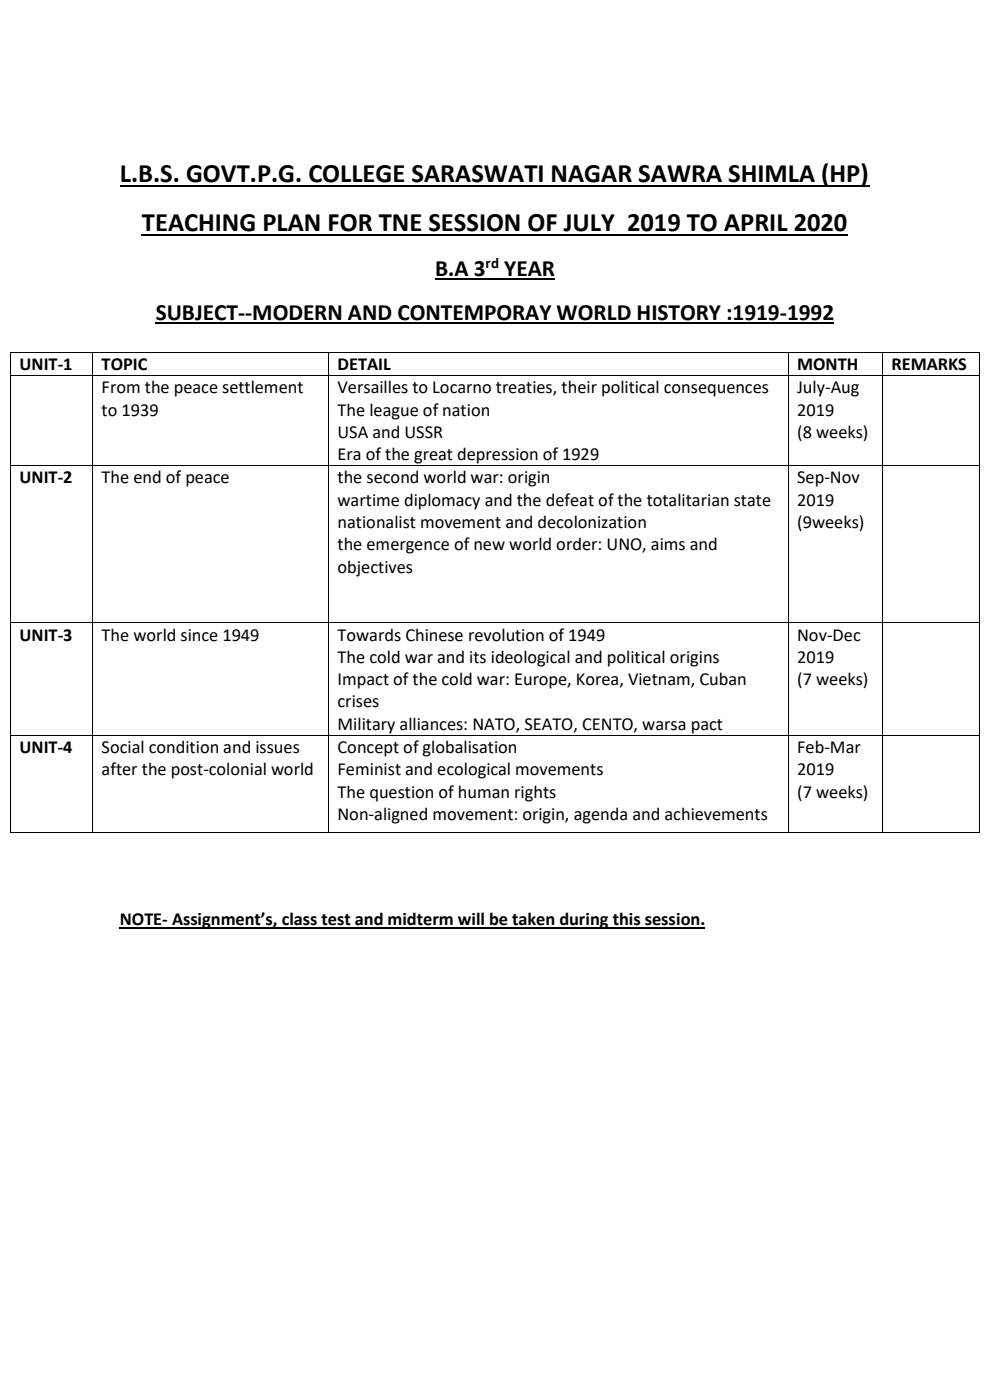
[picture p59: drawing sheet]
<svg xmlns="http://www.w3.org/2000/svg" width="210mm" height="297mm" viewBox="0 0 210 297" stroke-linecap="round" stroke-linejoin="round" font-family="sans-serif">
<defs><g id="words">
<g font-size="5.6">
<text x="25.4" y="38.7">L.B.S. GOVT.P.G. COLLEGE SARASWATI NAGAR SAWRA SHIMLA (HP)</text>
<text x="30.1" y="49">TEACHING PLAN FOR TNE SESSION OF JULY 2019 TO APRIL 2020</text>
</g>
<g font-size="5">
<text x="92.3" y="58.6">B.A 3</text>
<text x="107" y="58.6">YEAR</text>
<text x="33" y="67.9">SUBJECT--MODERN AND CONTEMPORAY WORLD HISTORY :1919-1992</text>
</g>
<g font-size="3.9">
<text x="4.1" y="78.5">UNIT-1</text>
<text x="21.6" y="78.5">TOPIC</text>
<text x="21.6" y="83.4">From the peace settlement</text>
<text x="71.6" y="78.5">DETAIL</text>
<text x="71.6" y="83.4">Versailles to Locarno treaties, their political consequences</text>
<text x="169.1" y="78.5">MONTH</text>
<text x="169.1" y="83.4">July-Aug</text>
<text x="189.1" y="78.5">REMARKS</text>
<text x="21.6" y="88.2">to 1939</text>
<text x="71.6" y="88.2">The league of nation</text>
<text x="169.1" y="88.2">2019</text>
<text x="71.6" y="92.9">USA and USSR</text>
<text x="169.1" y="92.9">(8 weeks)</text>
<text x="71.6" y="97.6">Era of the great depression of 1929</text>
<text x="4.1" y="102.5">UNIT-2</text>
<text x="21.6" y="102.5">The end of peace</text>
<text x="71.6" y="102.5">the second world war: origin</text>
<text x="71.6" y="107.3">wartime diplomacy and the defeat of the totalitarian state</text>
<text x="169.1" y="102.5">Sep-Nov</text>
<text x="169.1" y="107.3">2019</text>
<text x="71.6" y="112">nationalist movement and decolonization</text>
<text x="169.1" y="112">(9weeks)</text>
<text x="71.6" y="116.8">the emergence of new world order: UNO, aims and</text>
<text x="71.6" y="121.5">objectives</text>
<text x="4.1" y="135.9">UNIT-3</text>
<text x="21.6" y="135.9">The world since 1949</text>
<text x="71.6" y="135.9">Towards Chinese revolution of 1949</text>
<text x="169.1" y="135.9">Nov-Dec</text>
<text x="71.6" y="140.6">The cold war and its ideological and political origins</text>
<text x="169.1" y="140.6">2019</text>
<text x="71.6" y="145.4">Impact of the cold war: Europe, Korea, Vietnam, Cuban</text>
<text x="169.1" y="145.4">(7 weeks)</text>
<text x="71.6" y="150.1">crises</text>
<text x="71.6" y="154.8">Military alliances: NATO, SEATO, CENTO, warsa pact</text>
<text x="4.1" y="159.7">UNIT-4</text>
<text x="21.6" y="159.7">Social condition and issues</text>
<text x="71.6" y="159.7">Concept of globalisation</text>
<text x="169.1" y="159.7">Feb-Mar</text>
<text x="21.6" y="164.5">after the post-colonial world</text>
<text x="71.6" y="164.5">Feminist and ecological movements</text>
<text x="169.1" y="164.5">2019</text>
<text x="71.6" y="169.2">The question of human rights</text>
<text x="71.6" y="174">Non-aligned movement: origin, agenda and achievements</text>
<text x="169.1" y="169.2">(7 weeks)</text>
<text x="25.4" y="196.3">NOTE- Assignment’s, class test and midterm will be taken during this session.</text>
</g>
<text font-size="3.2" x="103" y="56.8">rd</text>
</g></defs>
<path d="M25.4 39.5h159M30.1 49.8h149.8" fill="none" stroke="#000" stroke-width=".38"/>
<path d="M92.3 59.3h25.4M33 68.6h144" fill="none" stroke="#000" stroke-width=".34"/>
<path d="M25.4 196.9h124.2" fill="none" stroke="#000" stroke-width=".25"/>
<g fill="#000">
<path d="M2.2 74.6h.1v.2h-.1z" fill-rule="evenodd"/>
<path d="M2.2 74.6h.1v.2h-.1z" fill-rule="evenodd"/>
<path d="M2.2 79.6h.1v.1h-.1z" fill-rule="evenodd"/>
<path d="M19.6 74.6h.2v.2h-.2z" fill-rule="evenodd"/>
<path d="M19.6 79.6h.2v.1h-.2z" fill-rule="evenodd"/>
<path d="M69.6 74.6h.2v.2h-.2z" fill-rule="evenodd"/>
<path d="M69.6 79.6h.2v.1h-.2z" fill-rule="evenodd"/>
<path d="M167.1 74.6h.2v.2h-.2z" fill-rule="evenodd"/>
<path d="M167.1 79.6h.2v.1h-.2z" fill-rule="evenodd"/>
<path d="M187.2 74.6h.1v.2h-.1z" fill-rule="evenodd"/>
<path d="M187.2 79.6h.1v.1h-.1z" fill-rule="evenodd"/>
<path d="M207.8 74.6h.1v.2h-.1z" fill-rule="evenodd"/>
<path d="M207.8 74.6h.1v.2h-.1z" fill-rule="evenodd"/>
<path d="M207.8 79.6h.1v.1h-.1z" fill-rule="evenodd"/>
<path d="M2.2 98.7h.1v.2h-.1z" fill-rule="evenodd"/>
<path d="M19.6 98.7h.2v.2h-.2z" fill-rule="evenodd"/>
<path d="M69.6 98.7h.2v.2h-.2z" fill-rule="evenodd"/>
<path d="M167.1 98.7h.2v.2h-.2z" fill-rule="evenodd"/>
<path d="M187.2 98.7h.1v.2h-.1z" fill-rule="evenodd"/>
<path d="M207.8 98.7h.1v.2h-.1z" fill-rule="evenodd"/>
<path d="M2.2 132h.1v.2h-.1z" fill-rule="evenodd"/>
<path d="M19.6 132h.2v.2h-.2z" fill-rule="evenodd"/>
<path d="M69.6 132h.2v.2h-.2z" fill-rule="evenodd"/>
<path d="M167.1 132h.2v.2h-.2z" fill-rule="evenodd"/>
<path d="M187.2 132h.1v.2h-.1z" fill-rule="evenodd"/>
<path d="M207.8 132h.1v.2h-.1z" fill-rule="evenodd"/>
<path d="M2.2 155.9h.1v.2h-.1z" fill-rule="evenodd"/>
<path d="M19.6 155.9h.2v.2h-.2z" fill-rule="evenodd"/>
<path d="M69.6 155.9h.2v.2h-.2z" fill-rule="evenodd"/>
<path d="M167.1 155.9h.2v.2h-.2z" fill-rule="evenodd"/>
<path d="M187.2 155.9h.1v.2h-.1z" fill-rule="evenodd"/>
<path d="M207.8 155.9h.1v.2h-.1z" fill-rule="evenodd"/>
<path d="M2.2 176.6h.1v.2h-.1z" fill-rule="evenodd"/>
<path d="M2.2 176.6h.1v.2h-.1z" fill-rule="evenodd"/>
<path d="M19.6 176.6h.2v.2h-.2z" fill-rule="evenodd"/>
<path d="M69.6 176.6h.2v.2h-.2z" fill-rule="evenodd"/>
<path d="M167.1 176.6h.2v.2h-.2z" fill-rule="evenodd"/>
<path d="M187.2 176.6h.1v.2h-.1z" fill-rule="evenodd"/>
<path d="M207.8 176.6h.1v.2h-.1z" fill-rule="evenodd"/>
<path d="M207.8 176.6h.1v.2h-.1z" fill-rule="evenodd"/>
</g>
<g fill="none" stroke="#000" stroke-width=".21">
<path d="M2.2 74.8v4.8M2.2 79.7v19M2.3 74.7h17.3M2.3 79.6h17.3M19.7 74.8v4.8M19.7 79.7v19M19.8 74.7h49.8M19.8 79.6h49.8M69.7 74.8v4.8M69.7 79.7v19M69.8 74.7h97.3M69.8 79.6h97.3"/>
<path d="M167.2 74.8v4.8M167.2 79.7v19M167.3 74.7h19.9M167.3 79.6h19.9M187.2 74.8v4.8M187.2 79.7v19M187.3 74.7h20.5M187.3 79.6h20.5M207.9 74.8v4.8M207.9 79.7v19M2.2 98.9v33.1M2.3 98.8h17.3"/>
<path d="M19.7 98.9v33.1M19.8 98.8h49.8M69.7 98.9v33.1M69.8 98.8h97.3M167.2 98.9v33.1M167.3 98.8h19.9M187.2 98.9v33.1M187.3 98.8h20.5M207.9 98.9v33.1M2.2 132.2v23.7M2.3 132.1h17.3M19.7 132.2v23.7"/>
<path d="M19.8 132.1h49.8M69.7 132.2v23.7M69.8 132.1h97.3M167.2 132.2v23.7M167.3 132.1h19.9M187.2 132.2v23.7M187.3 132.1h20.5M207.9 132.2v23.7M2.2 156.1v20.5M2.3 156h17.3M19.7 156.1v20.5M19.8 156h49.8"/>
<path d="M69.7 156.1v20.5M69.8 156h97.3M167.2 156.1v20.5M167.3 156h19.9M187.2 156.1v20.5M187.3 156h20.5M207.9 156.1v20.5M2.3 176.7h17.3M19.8 176.7h49.8M69.8 176.7h97.3M167.3 176.7h19.9M187.3 176.7h20.5"/>
</g>
<use href="#words"/>
</svg>
